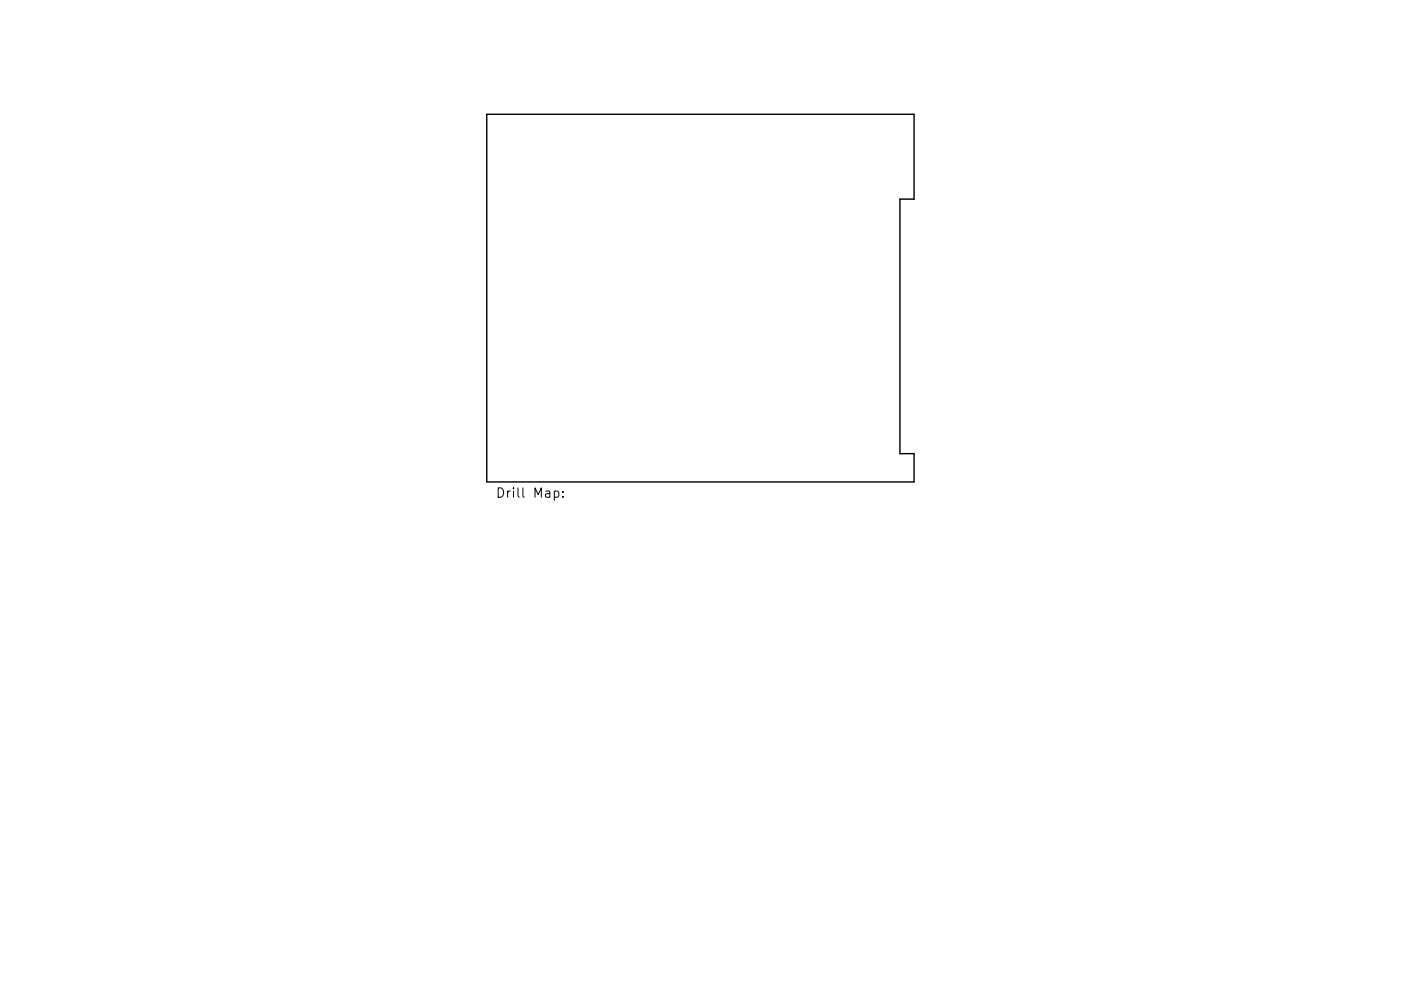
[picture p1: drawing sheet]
<svg xmlns="http://www.w3.org/2000/svg" width="297mm" height="210mm" viewBox="0 0 297 210" stroke-linecap="round" stroke-linejoin="round" font-family="sans-serif">
<defs><g id="words">
<text font-size="2.8" x="105.1" y="105.6">Drill Map:</text>
</g></defs>
<path d="M103.2 24.3h90.6v18h-3v54h3v6h-90.6z" fill="none" stroke="#000" stroke-width=".3"/>
<path d="M117.5 104.3l.6-.1 .4 .4v.5l-.2 .3h-.8M119.3 105.3v.2M119.3 104.3v.2" fill="none" stroke="#000" stroke-width=".21"/>
<use href="#words"/>
</svg>
